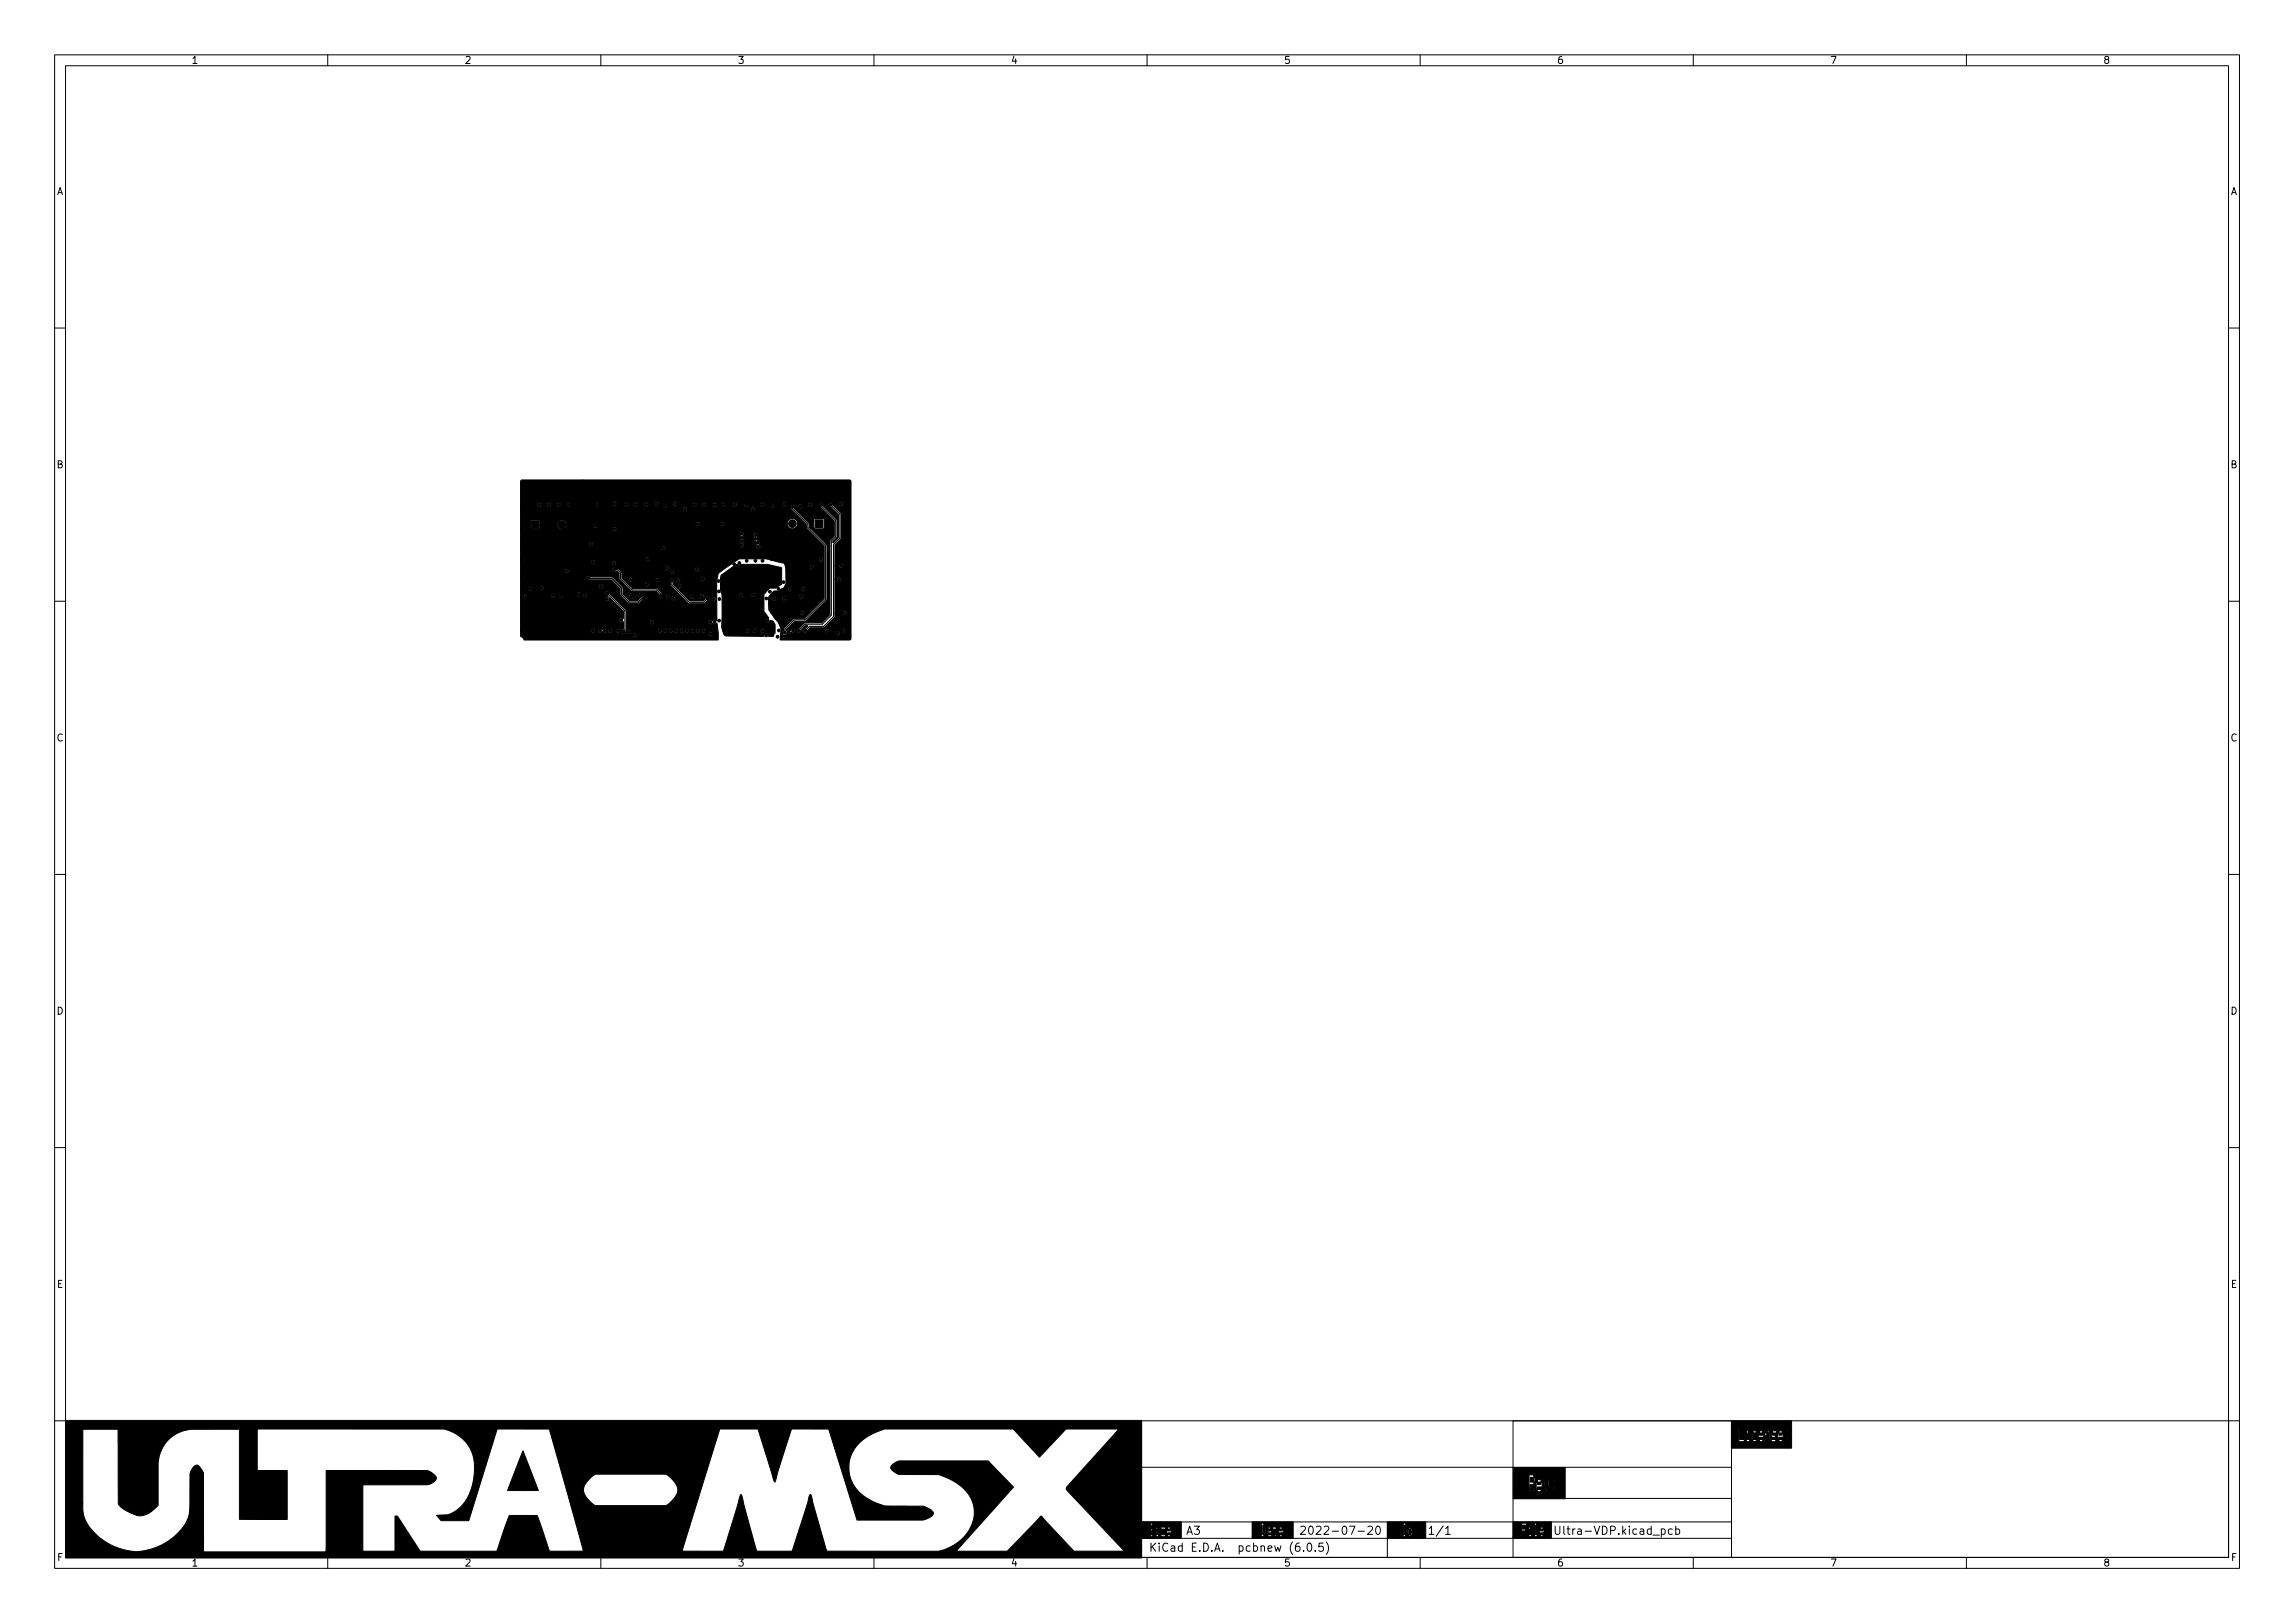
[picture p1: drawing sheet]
<svg xmlns="http://www.w3.org/2000/svg" width="420mm" height="297mm" viewBox="0 0 420 297" stroke-linecap="round" stroke-linejoin="round" font-family="sans-serif">
<defs><g id="words">
<g font-size="2.1">
<text x="232.2" y="280.9">2022-07-20</text>
<text x="261.3" y="280.9">1/1</text>
<text x="284.3" y="280.9">Ultra-VDP.kicad_pcb</text>
<text x="210.3" y="284">KiCad E.D.A. pcbnew (6.0.5)</text>
</g>
<g font-size="1.8">
<text x="35" y="11.7">1</text>
<text x="85" y="11.7">2</text>
<text x="135" y="11.7">3</text>
<text x="185" y="11.7">4</text>
<text x="235" y="11.7">5</text>
<text x="285" y="11.7">6</text>
<text x="335" y="11.7">7</text>
<text x="385" y="11.7">8</text>
<text x="10.3" y="35.7">A</text>
<text x="408.3" y="35.7">A</text>
<text x="10.3" y="85.7">B</text>
<text x="408.3" y="85.7">B</text>
<text x="10.3" y="135.7">C</text>
<text x="408.3" y="135.7">C</text>
<text x="10.3" y="185.7">D</text>
<text x="408.3" y="185.7">D</text>
<text x="10.4" y="235.7">E</text>
<text x="408.4" y="235.7">E</text>
<text x="10.4" y="285.7">F</text>
<text x="35" y="286.7">1</text>
<text x="85" y="286.7">2</text>
<text x="135" y="286.7">3</text>
<text x="185" y="286.7">4</text>
<text x="235" y="286.7">5</text>
<text x="285" y="286.7">6</text>
<text x="335" y="286.7">7</text>
<text x="385" y="286.7">8</text>
<text x="408.4" y="285.7">F</text>
</g>
</g></defs>
<g fill="none" stroke="#000" stroke-width=".18">
<path d="M10 10h400v277h-400zM12 12h396v273h-396zM60 10v2M110 10v2M160 10v2M210 10v2M260 10v2M310 10v2M360 10v2M10 60h2M408 60h2M10 110h2"/>
<path d="M408 110h2M10 160h2M408 160h2M10 210h2M408 210h2M10 260h2M209 260h108v25h-108zM209 278.5h108M209 268.5h108M218.6 279.3h1l-.5 .6 .4 .1v.7l-.2 .1h-.4l-.3-.1M229.3 278.5v3M245.9 279.4l.2-.1a.8 .8 0 0 1 .5 .8 .8 .8 0 0 1-.5 .7 1 1 0 0 1-.2-1.4z"/>
<path d="M247.1 279.3h1l-.7 1.5M250.4 279.5l.6-.2 .2 .2 .1 .2-1 1.1h1M252.1 279.4l.1-.1a.8 .8 0 0 1 .5 .8 .8 .8 0 0 1-.5 .7 1 1 0 0 1-.1-1.4zM254 278.5v6.5M264.7 279.7l.4-.4v1.5M277 260h131v25h-131zM277 274.2h40M304.1 279.9l.5-.1 .3 .3v.4l-.2 .2h-.6M306.1 279.9l-.4-.1-.3 .3v.4l.2 .2h.5M306.8 279.9l.4-.1 .3 .3v.4l-.1 .2h-.6M306.8 279.3v1.5M408 260h2"/>
<path d="M60 285v2M110 285v2M160 285v2M209 281.5h108M210 285v2M217.3 280.8l.5-1.5 .5 1.5M217.4 280.4h.7M238.6 283.8v.1M239.5 282.5l.1-.1a.8 .8 0 0 1 .6 .8 .8 .8 0 0 1-.6 .7 1 1 0 0 1-.1-1.4zM240.8 283.8v.1M242.2 282.4h-.7l-.1 .7 .2-.1 .5 .1 .2 .2-.1 .5-.2 .1-.6-.1M242.8 282.2a1.72 1.72 0 0 1 0 2.3"/>
<path d="M243.9 280.2h1.2M248.6 280.2h1.2M260 285v2M264.7 280.8h.8M310 285v2M360 285v2"/>
</g>
<g fill="#000" stroke="#000" stroke-width=".18">
<path d="M97.3 95.3h1.4v1.4h-1.4zM149.2 95.1h1.4v1.4h-1.4zM95.4 87.9h60.3l.1 .3v28.7l-.3 .2h-12.6v-.7h.3v.2a.41 .41 0 0 0 .5 .2 .41 .41 0 0 0 .3-.5l-.1-.2 .2-.2 .4 .1 .4-.3 .4 .1 .3-.4h.2v.2a.41 .41 0 0 0 .5 .2 .41 .41 0 0 0 .3-.4l.9-.9h.4l-.4 .5h-.2a.41 .41 0 0 0-.2 .7 .41 .41 0 0 0 .7-.1l3.2-.1 .3 .4 1.7-.1v.2a.41 .41 0 0 0 .7 .1 .41 .41 0 0 0-.3-.7l-.2 .1-.2 .3h-1.3l.1-.4h2.2v.1a.41 .41 0 0 0 .7 .1 .41 .41 0 0 0-.3-.6l-.2 .1-.2 .3-2.3-.1a.4 .4 0 0 0-.4-.2 .4 .4 0 0 0-.3 .4h-3.2l.5-.6h2.6l1.9-1.9 .1-.8h1.3a.41 .41 0 0 0 .6 .4 .41 .41 0 0 0 .1-.7 .41 .41 0 0 0-.6 .2l-.1 .1h-1.3v-6.2h.3v.2a.41 .41 0 0 0 .7 .1 .41 .41 0 0 0-.3-.7l-.2 .1-.2 .3h-.3v-2.5h.7v.2a.41 .41 0 0 0 .7 .1 .41 .41 0 0 0-.2-.7 .41 .41 0 0 0-.5 .4h-.7v-3.7l1.1-1.3 .1-4.4-1.7-1.9h1.1v.2a.41 .41 0 0 0 .5 .2 .41 .41 0 0 0 .3-.5 .41 .41 0 0 0-.4-.3 .41 .41 0 0 0-.4 .3v.1l-1.1-.1a.41 .41 0 0 0-.5-.2 .41 .41 0 0 0-.3 .4l.2 .4 .3 .1 1.4 1.5v4l-1 1v-.2l.8-.9-.1-3.1-2.4-2.5a.51 .51 0 0 0-.3-.7h-.2a.5 .5 0 0 0-.1 .9l2.5 2.6v2.7l-.8 .9v13.4l-1.5 1.6h-3.1l-1 1-.3 .1-.2 .3h-.2v-.2a.41 .41 0 0 0-.4-.2 .41 .41 0 0 0-.4 .3l-.1 .1a.52 .52 0 0 0-.7 0v-.2l1.5-1.5 2-.1 3.9-4v-9.9l-3.1-3.1h.7l.2 .2h1.5l.2-.2v-1.6l-.2-.1h-1.5l-.2 .2v1.5h-.7l-.2-.8-2.7-2.8 .1-.4h.6v.2a.41 .41 0 0 0 .5 .2 .41 .41 0 0 0 .3-.5l-.1-.2h1.1v.2a.41 .41 0 0 0 .7 .1 .41 .41 0 0 0-.3-.7l-.2 .1-.2 .3-1.4-.1-.2 .1-.2 .3-.6-.1a.41 .41 0 0 0-.4-.2 .41 .41 0 0 0-.4 .3l.2 .7 2.7 2.7 .1 .7 3.2 3.2v9.6l-3.6 3.7-2.1 .1-1.7 1.7-.2 .7 .1 .4-.2 .3h-.3l.1-1-.1-.7-.4-.9-1.4-1.6h5.3a.41 .41 0 0 0 .6 .4 .41 .41 0 0 0 .1-.7 .41 .41 0 0 0-.7 .2v.1h-5.3l-.4-.6v-2h.6a.41 .41 0 0 0 .5 .4 .41 .41 0 0 0 .4-.5h.9l.2 .4h.3a.41 .41 0 0 0 .3-.2 .41 .41 0 0 0-.1-.5h2.4v.2a.41 .41 0 0 0 .5 .2 .41 .41 0 0 0 .3-.4v-.1a.41 .41 0 0 0-.4-.3 .41 .41 0 0 0-.4 .3v.1h-2.4l-.3-.1-.2 .1-.2 .3h-.9l-.1-.1a.41 .41 0 0 0-.4-.2 .41 .41 0 0 0-.3 .3l-.1 .1h-.6v-.4l.9-1 1-.1 .5-.3h1.1a.41 .41 0 0 0 .5 .4 .41 .41 0 0 0 .4-.4h1.5a.41 .41 0 0 0 .6 .4 .41 .41 0 0 0 .1-.7 .41 .41 0 0 0-.7 .2l-1.5 .1-.1-.2a.41 .41 0 0 0-.4-.2 .41 .41 0 0 0-.3 .3l-.1 .1h-1.1l.4-.2 .4-.8v-3h4.3v.2a.41 .41 0 0 0 .7 .1 .41 .41 0 0 0-.2-.7 .41 .41 0 0 0-.5 .4h-4.3l-.3-.7-2.6-.7h8.9v.2a.41 .41 0 0 0 .7 .1 .41 .41 0 0 0-.1-.6 .41 .41 0 0 0-.6 .3h-8.9l-1.4-.2-4.3 .1-.8 .5-.3 .1-.2 .3-2.5 1.7-.4 1.4 .1 3.2-.2-.1a.41 .41 0 0 0-.4-.2 .41 .41 0 0 0-.3 .4v.2a.46 .46 0 0 0 .5 .2 .46 .46 0 0 0 .4-.3v3.8l-.1 .1a.44 .44 0 0 0-.7 0 .44 .44 0 0 0-.7 .1v.3a.5 .5 0 0 0 .8 .1l.3 .1 .5-.1 .2 1.8-.1 1.2h-35.4l-.3-.4-.4-.2v-.3h20.5v.2a.41 .41 0 0 0 .6 .2 .41 .41 0 0 0 .2-.5l13-.1 .1 .2a.41 .41 0 0 0 .6 .1 .41 .41 0 0 0-.1-.7l-.4 .1-.2 .3h-13.1a.41 .41 0 0 0-.7 .1v.1h-20.5v-.8h12.9v.2a.41 .41 0 0 0 .5 .2 .41 .41 0 0 0 .3-.4h.4l.1 .2a.46 .46 0 0 0 .8 0 .41 .41 0 0 0 .5 .2 .41 .41 0 0 0 .3-.4h.2v.2a.41 .41 0 0 0 .5 .2 .41 .41 0 0 0 .3-.4h.7v.2a.41 .41 0 0 0 .6 .2 .41 .41 0 0 0 .2-.5 .41 .41 0 0 0-.4-.3 .41 .41 0 0 0-.4 .3v.1h-.7v-.1a.41 .41 0 0 0-.4-.3 .41 .41 0 0 0-.4 .3v.1h-.2v-.1a.42 .42 0 0 0-.4-.3 .42 .42 0 0 0-.4 .3l-.1-.1a.41 .41 0 0 0-.4-.2 .41 .41 0 0 0-.3 .3l-.1 .1h-.4v-.1a.41 .41 0 0 0-.4-.3 .41 .41 0 0 0-.4 .3v.1h-12.9v-6.2h.5l.2 .4h.2h14.5v.2a.41 .41 0 0 0 .5 .2 .41 .41 0 0 0 .3-.5l.1-.1 2.5 2.5v1.3l-.5-.1a.41 .41 0 0 0-.2 .5 .41 .41 0 0 0 .5 .3l.2-.1v1.3l-.1 .2a.41 .41 0 0 0-.2 .5 .41 .41 0 0 0 .4 .3l.2-.1 .2-.3h.2v.1a.41 .41 0 0 0 .6 .2 .41 .41 0 0 0 .1-.6h4.9v.2a.41 .41 0 0 0 .5 .2 .41 .41 0 0 0 .3-.4h.2v.2a.41 .41 0 0 0 .5 .2 .41 .41 0 0 0 .3-.4h.2v.2a.41 .41 0 0 0 .5 .2 .41 .41 0 0 0 .3-.4h.2v.2a.41 .41 0 0 0 .5 .2 .41 .41 0 0 0 .3-.4h.2v.2a.41 .41 0 0 0 .5 .2 .41 .41 0 0 0 .3-.4h.2v.2a.41 .41 0 0 0 .5 .2 .41 .41 0 0 0 .3-.4h.2v.2a.41 .41 0 0 0 .5 .2 .41 .41 0 0 0 .3-.4h.2v.2a.41 .41 0 0 0 .5 .2 .41 .41 0 0 0 .3-.4h.2v.2a.41 .41 0 0 0 .6 .2 .41 .41 0 0 0 .2-.5 .41 .41 0 0 0-.4-.3 .41 .41 0 0 0-.4 .3v.1h-.2v-.1a.41 .41 0 0 0-.4-.3 .41 .41 0 0 0-.4 .3v.1h-.2v-.1a.41 .41 0 0 0-.4-.3 .41 .41 0 0 0-.4 .3v.1h-.2v-.1a.41 .41 0 0 0-.4-.3 .41 .41 0 0 0-.4 .3v.1h-.2v-.1a.41 .41 0 0 0-.4-.3 .41 .41 0 0 0-.4 .3v.1h-.2v-.1a.41 .41 0 0 0-.4-.3 .41 .41 0 0 0-.4 .3v.1h-.2v-.1a.41 .41 0 0 0-.4-.3 .41 .41 0 0 0-.4 .3v.1h-.2v-.1a.41 .41 0 0 0-.4-.3 .41 .41 0 0 0-.4 .3v.1h-.2v-.1a.41 .41 0 0 0-.4-.3 .41 .41 0 0 0-.4 .3v.1h-4.9a.41 .41 0 0 0-.7 .2v.1h-.2v-.2l.1-1.6h4.3v.1a.41 .41 0 0 0 .7 .1 .41 .41 0 0 0-.3-.6l-.2 .1-.2 .3h-4.3l-.1-2.2-3-3-.2-.4-.4-.1a.4 .4 0 0 0-.2 .5 .4 .4 0 0 0 .4 .3l.2 .2-.5 .1-.2 .3h-14.4l.3-.2v-.4h4.2l.1 .2a.4 .4 0 0 0 .4 .2 .4 .4 0 0 0 .3-.2l.6-.1v.2a.41 .41 0 0 0 .7 .1 .41 .41 0 0 0-.2-.7h2.9l.3 .4 .5-.1h.2l.1 .1a.41 .41 0 0 0 .7 .1 .41 .41 0 0 0-.3-.6l-.3 .1-.2 .3h-.2v-.4a.41 .41 0 0 0-.4-.3 .41 .41 0 0 0-.3 .3l-.1 .1h-3l-.2 .1-.2 .3h-.6v-.2a.41 .41 0 0 0-.4-.3 .41 .41 0 0 0-.3 .3l-.1 .1h-4.2a.4 .4 0 0 0-.5-.2 .4 .4 0 0 0-.3 .4h-.5v-1.5h1.4v.2a.41 .41 0 0 0 .5 .2 .41 .41 0 0 0 .3-.5h1.3v.2a.41 .41 0 0 0 .6 .2 .41 .41 0 0 0 .1-.7h10.1l.1 .2a.41 .41 0 0 0 .7 .1 .41 .41 0 0 0-.2-.7 .41 .41 0 0 0-.6 .4h-10.1l-.3-.1-.2 .1-.2 .3h-1.3v-.1a.41 .41 0 0 0-.4-.2 .41 .41 0 0 0-.4 .3v.1h-1.4v-1.9h12l.2 .4h.2l.3-.1h3.9l1.6 1.6 .1 1.3 1.4 1.4 1.9 .1 .6-.6h.2a.41 .41 0 0 0 .6-.3 .41 .41 0 0 0-.5-.5l-.5 .2-.6 .6h-1.4l-.6-.6h.9v.2a.41 .41 0 0 0 .7 .1 .41 .41 0 0 0-.3-.7l-.2 .1-.2 .3h-.9l-.6-.7h.7l.1 .2a.41 .41 0 0 0 .3 .2 .41 .41 0 0 0 .4-.2h.8l.1 .2a.41 .41 0 0 0 .7 .1 .41 .41 0 0 0-.2-.7 .41 .41 0 0 0-.6 .4h-.8v-.4a.41 .41 0 0 0-.4-.2 .41 .41 0 0 0-.3 .3l-.1 .1h-.7l-.1-1.1-1.9-1.9h-4.1l-.3-.2-.2 .1-.2 .3h-12v-1.4h8.1a.41 .41 0 0 0 .5 .4 .41 .41 0 0 0 .3-.6h7.8v.2a.53 .53 0 0 0 .9 .1l.4 .5 .1 1 2.3 2.2h4.4l.5 .5-.1 .5a.4 .4 0 0 0 .4 .2 .4 .4 0 0 0 .4-.2h.5l.3 .4 .7-.1 .2 .4h.3a.41 .41 0 0 0 .4-.4 .41 .41 0 0 0-.5-.4 .41 .41 0 0 0-.4 .4h-.3a.41 .41 0 0 0-.1-.7l-.4 .1-.2 .3h-.5l-.2-.7-.8-.8h-4.4l-.8-.7h2.9a.41 .41 0 0 0 .6 .4 .41 .41 0 0 0 .1-.7 .41 .41 0 0 0-.7 .2v.1h-2.9l-.8-.9h.7v.2a.41 .41 0 0 0 .4 .2 .41 .41 0 0 0 .4-.3h4.1l.1 .1a.4 .4 0 0 0 .4 .3 .4 .4 0 0 0 .4-.4h1.8l.2 1 3.3 3.3h2.7l.9-.6a.41 .41 0 0 0 .3-.4 .41 .41 0 0 0-.5-.4 .41 .41 0 0 0-.4 .4l-.4 .5h-2.4l-.8-.8h.7l.1 .1a.41 .41 0 0 0 .4 .3 .41 .41 0 0 0 .4-.4l1-.1v.2a.41 .41 0 0 0 .7 .1 .41 .41 0 0 0-.3-.7l-.2 .1-.2 .3-1.1-.1a.41 .41 0 0 0-.4-.2 .41 .41 0 0 0-.3 .3l-.1 .1h-.7l-1.9-2h.4v.2a.41 .41 0 0 0 .7 .1 .41 .41 0 0 0-.3-.7l-.2 .1-.2 .3h-.4l-.3-.3v-.3l.1-.4h.3v.1a.41 .41 0 0 0 .6 .2 .41 .41 0 0 0 .1-.6h3.8l.1 .2a.41 .41 0 0 0 .4 .2 .41 .41 0 0 0 .4-.4l-.1-.2a.41 .41 0 0 0-.4-.2 .41 .41 0 0 0-.3 .3l-.1 .1h-3.8l-.3-.1-.2 .1-.2 .3-.3-.1a.41 .41 0 0 0-.4-.3 .41 .41 0 0 0-.4 .3v.1h-1.8l-.1-.2a.41 .41 0 0 0-.4-.2 .41 .41 0 0 0-.3 .3l-.1 .1h-4.1v-.2a.41 .41 0 0 0-.4-.3 .41 .41 0 0 0-.4 .3v.1h-.7l-.4-.3-.1-1.2h8.8a.41 .41 0 0 0 .4 .4 .41 .41 0 0 0 .4-.3 .41 .41 0 0 0-.3-.5h4.1v.2a.41 .41 0 0 0 .7 .1 .41 .41 0 0 0-.2-.7l-.3 .1-.2 .3h-4.2l-.3 .2-.1 .2h-8.8l-.7-.6-.4-.1h9v.2a.41 .41 0 0 0 .5 .2 .41 .41 0 0 0 .3-.4v-.1a.41 .41 0 0 0-.4-.3 .41 .41 0 0 0-.4 .3v.1h-9l-.3-.1-.3 .2-.1 .2h-7.9a.41 .41 0 0 0-.7 .1v.1h-8.1v-1.5h12.9a.41 .41 0 0 0 .3 .4 .41 .41 0 0 0 .5-.2h3a.41 .41 0 0 0 .6 .4 .41 .41 0 0 0 .1-.7 .41 .41 0 0 0-.7 .2l-3 .1a.41 .41 0 0 0-.3-.6 .41 .41 0 0 0-.5 .4h-12.9v-.6h22.8v.2a.41 .41 0 0 0 .7 .1 .41 .41 0 0 0-.1-.6 .41 .41 0 0 0-.6 .3h-22.8v-2h25.8a.41 .41 0 0 0 .6 .4 .41 .41 0 0 0 .1-.7 .41 .41 0 0 0-.7 .2v.1h-25.8v-.7h12.5v.2a.41 .41 0 0 0 .4 .2 .41 .41 0 0 0 .4-.3h26.8v.2a.41 .41 0 0 0 .6 .2 .41 .41 0 0 0 .2-.5l-.1-.2 .2-.3-.1-.5h1.7l.1 .3 .3 .2v.4l.2 .2-.1 .5a.41 .41 0 0 0 .5 .2 .41 .41 0 0 0 .3-.4l-.2-.3a.46 .46 0 0 0 .1-.5 .46 .46 0 0 0-.4-.3v-.4l-.1-.2a.44 .44 0 0 0 0-.7 .44 .44 0 0 0-.7 .1 .44 .44 0 0 0 .1 .6l-.1 .3h-1.7v-.3a.4 .4 0 0 1 0-.6 .44 .44 0 0 0-.7-.3 .44 .44 0 0 0 .1 .7l-.2 .3 .2 .4v.6l-.2 .3h-26.8a.41 .41 0 0 0-.4-.5 .41 .41 0 0 0-.4 .4h-12.5v-2.8l3.4 .1 .1-.1v-.8h3.2a.86 .86 0 0 0 1.1 .8h9l.2 .4h.2a.41 .41 0 0 0 .4-.4 .41 .41 0 0 0-.4-.4 .41 .41 0 0 0-.4 .4h-9l.4-.3 .2-.3h4.9a.41 .41 0 0 0 .6 .4 .41 .41 0 0 0 .1-.7h18l.1 .2a.41 .41 0 0 0 .4 .2 .41 .41 0 0 0 .4-.4h3.7v.2a.41 .41 0 0 0 .5 .2 .41 .41 0 0 0 .3-.4v-.1h11.4v.2a.96 .96 0 0 0 1.3 .7 .96 .96 0 0 0 .5-1.3 .96 .96 0 0 0-1.4-.4l-.3 .5-.1 .3h-11.4l-.4-.3-.2 .1-.2 .3h-3.7l-.1-.1a.41 .41 0 0 0-.4-.3 .41 .41 0 0 0-.3 .3l-.1 .1h-18l-.3-.1-.3 .2-.1 .2h-4.9a.86 .86 0 0 0-.8-1 .86 .86 0 0 0-.9 .8h-3.2l-.1-.8h-1.5l-.1 .1v1.5h-1.8v-3.6h29.7a.41 .41 0 0 0 .4 .4 .41 .41 0 0 0 .4-.4h11.6a.41 .41 0 0 0 .6 .4 .41 .41 0 0 0 .1-.7 .41 .41 0 0 0-.6 .2l-11.7 .1v-.1a.41 .41 0 0 0-.4-.3 .41 .41 0 0 0-.4 .3v.1h-29.7v-.9h3v.2a.41 .41 0 0 0 .5 .2 .41 .41 0 0 0 .3-.4h1v.2a.41 .41 0 0 0 .5 .2 .41 .41 0 0 0 .3-.4h1v.2a.41 .41 0 0 0 .5 .2 .41 .41 0 0 0 .3-.4h1v.2a.41 .41 0 0 0 .5 .2 .41 .41 0 0 0 .3-.4h4.5v.2a.41 .41 0 0 0 .5 .2 .41 .41 0 0 0 .3-.4v-.1h2.3v.2a.4 .4 0 0 0 .4 .2 .4 .4 0 0 0 .4-.3h1.4l.1 .2a.41 .41 0 0 0 .4 .2 .41 .41 0 0 0 .4-.4h.7v.2a.41 .41 0 0 0 .5 .2 .41 .41 0 0 0 .3-.4h1.2v.2a.41 .41 0 0 0 .5 .2 .41 .41 0 0 0 .3-.5h1.1l.3 .4 1.3-.1v.2a.41 .41 0 0 0 .5 .2 .41 .41 0 0 0 .3-.5l-.1-.2h1.1v.2a.41 .41 0 0 0 .4 .2 .41 .41 0 0 0 .4-.3h2.8v.2a.41 .41 0 0 0 .5 .2 .41 .41 0 0 0 .3-.4h.9v.2a.4 .4 0 0 0 .4 .2 .4 .4 0 0 0 .4-.3h1.1v.2a.41 .41 0 0 0 .5 .2 .41 .41 0 0 0 .3-.5h.9v.2a.41 .41 0 0 0 .5 .2 .41 .41 0 0 0 .3-.4h1.2l.3 .4h1.7v.2a.41 .41 0 0 0 .7 .1 .41 .41 0 0 0-.2-.7h2.6l.1 .2a.4 .4 0 0 0 .3 .2 .4 .4 0 0 0 .4-.2h1v.2a.41 .41 0 0 0 .6 .2 .41 .41 0 0 0 .1-.7h1.5v.2a.41 .41 0 0 0 .5 .2 .41 .41 0 0 0 .3-.5 .41 .41 0 0 0-.4-.3 .41 .41 0 0 0-.4 .3v.1l-1.9-.1-.3 .4h-1v-.4a.41 .41 0 0 0-.5-.2 .41 .41 0 0 0-.3 .4h-2.7l-.3 .2-.1 .2h-1.4a.41 .41 0 0 0 .1-.7 .41 .41 0 0 0-.7 .3h-1.2v-.1a.41 .41 0 0 0-.4-.3 .41 .41 0 0 0-.4 .3v.1l-.9-.1a.4 .4 0 0 0-.5-.2 .4 .4 0 0 0-.3 .4h-1.1v-.3a.41 .41 0 0 0-.5-.2 .41 .41 0 0 0-.3 .4h-.9v-.2a.41 .41 0 0 0-.5-.2 .41 .41 0 0 0-.3 .4h-2.8v-.3a.41 .41 0 0 0-.5-.2 .41 .41 0 0 0-.3 .4l-1.4-.1-.2 .1-.2 .3h-.9a.41 .41 0 0 0-.2-.7l-.3 .1-.2 .3h-1.1a.41 .41 0 0 0-.4-.3 .41 .41 0 0 0-.4 .3v.1h-1.2v-.2a.41 .41 0 0 0-.5-.2 .41 .41 0 0 0-.3 .4h-.7l-.1-.2a.41 .41 0 0 0-.5-.2 .41 .41 0 0 0-.3 .4h-1.4v-.3a.41 .41 0 0 0-.5-.2 .41 .41 0 0 0-.3 .4h-2.3a.41 .41 0 0 0-.4-.3 .41 .41 0 0 0-.4 .3v.1h-4.5v-.1a.41 .41 0 0 0-.4-.3 .41 .41 0 0 0-.4 .3v.1h-1v-.1a.41 .41 0 0 0-.4-.3 .41 .41 0 0 0-.4 .3v.1h-1v-.1a.41 .41 0 0 0-.4-.3 .41 .41 0 0 0-.4 .3v.1h-1v-.1a.41 .41 0 0 0-.4-.3 .41 .41 0 0 0-.4 .3v.1h-3v-4.1zM132 105.3l2.3-1.6 .3-.1a.46 .46 0 0 1 .7-.2l.4-.1h4.7l2.7 .6v3l-1.1 .7h-1.1l-1 1.2v3.1l.8 1.2a.47 .47 0 0 0-.5 .3 .47 .47 0 0 0 .2 .6l.4-.1 .2-.3h.4l.5 .8v1.4l-.3 .3v.3l-.8 .1a.46 .46 0 0 0-.3-.6 .46 .46 0 0 0-.6 .3l-.1 .3-6.8-.1-.4-.2-.3-.8h4.1l.1 .2a.41 .41 0 0 0 .4 .2 .41 .41 0 0 0 .4-.4h.4v.2a.41 .41 0 0 0 .4 .2 .41 .41 0 0 0 .4-.3h.6l.1 .1a.41 .41 0 0 0 .6 .2 .41 .41 0 0 0-.1-.7 .41 .41 0 0 0-.6 .4l-.6-.1a.41 .41 0 0 0-.4-.4 .41 .41 0 0 0-.4 .4h-.4l-.1-.1a.41 .41 0 0 0-.4-.3 .41 .41 0 0 0-.4 .4h-4.1l-.2-.6 .1-5.9h3.1v.2a.41 .41 0 0 0 .5 .2 .41 .41 0 0 0 .3-.5h1.4v.2a.41 .41 0 0 0 .7 .1 .41 .41 0 0 0-.1-.6 .41 .41 0 0 0-.6 .3h-1.4l-.4-.3-.2 .1-.2 .3h-3.1l-.3-1zM95.7 265.5l2.9 7.3h-5.7zM231.2 279.1h.2v.4h.2v1h-.2v.4h-.2zM280.1 270.4h.7v.8h-.7zM281.5 271.2h.6v.5h-.6zM277 268.6h9.5v5.7h-9.5v-1.3h6.2v-.4h1.4v-.5h-.3v.5h-.9v-.5h.3v-.9h.9v-.4h-.3v.4h-.6v-.4h-.3v1.3h-.2v.5h-.2v.4h-.9v-.4h.9v-.5h-.2v.5h-1.3v.4h-.5v-.4h.5v-.5h1.3v-1.3h-.2v1.3h-.3v-.9h-.2v-.4h-.6v.4h-.3v1.4h-.4v.4h-.7v-.4h.7v-.5h-.2v.5h-.5v-.9h.3v.4h.2v-.4h.2v-.5h.2v-.8h-.2v-.5h-.9v3.1h-2.9zM322.1 262.3h.6v.4h-.6zM325.7 262.3h.6v.4h-.6zM317 260h11v5h-11v-1.1h9.3v-.4h1v-.5h-.2v.5h-1.4v.4h-.6v-.4h.6v-.5h.8v-.7h.8v-.4h-.2v.4h-.8v-.4h-.6v.4h-.2v1.2h-.2v-.5h-.2v.5h-.8v.4h-.2v-.9h1v-.3h-.6v-.4h.8v-.4h-.8v.4h-.2v.7h-.2v-.7h-.2v1.6h-.6v-1.2h.2v-.4h.4v-.4h-.4v.4h-.2v-.4h-.2v2h-.4v-.4h-.6v.4h-.6v-.4h.6v-.5h.8v-.7h-.2v-.4h-.6v.4h-.2v1.2h-.2v-.5h-.2v.5h-.6v.4h-.6v-.4h.6v-.8h.8v-.4h-.2v.4h-.6v-.4h.6v-.4h-.6v.4h-.2v1.2h-.6v-1.6h-.4v.4h.2v1.2h-.2v.4h-.4v-.4h-.8v-2h1.6v-.4h-.2v.4h-1.4v-.4h-.2v2.8h-1.3z"/>
<path d="M12 260h197v25.1h-197v-10h3.2v1.3a5.5 5.5 0 0 0 1.2 3.2 11.6 11.6 0 0 0 8.3 4.4l.7-.1a10.9 10.9 0 0 0 9.1-6.2l.2-1.6 .1-4.3a4.9 4.9 0 0 1 .2-2.7 1.16 1.16 0 0 1 1.2-.9l.5 .5 .6 .9v14.4h22.3l.1-14.9h17a3 3 0 0 1 2.9 .9 .72 .72 0 0 1 .3 .7 .72 .72 0 0 1-.6 .6l-1 .4-11.9 .1v12.1h5.9v-6.4h.5l4.1 6.4h14.1l2.2-6.5h1.1h4.1l2.2 6.5h31.8l3-10 .3-.4 2.8 10.4h6.5l3.2-10.1 .2-.3 .2 .5 2.6 9.6a.27 .27 0 0 0 .1 .3 .27 .27 0 0 0 .4 0h19.9a8.1 8.1 0 0 0 6.8-6.8 7 7 0 0 0-4.6-6.4l-2-.8h-7.2l-.7-.4a1.12 1.12 0 0 1-.8-1.1l.6-.6 .9-.4h16.3l4.6 4.8-10.5 11.7h9.4l5.8-6.1a.38 .38 0 0 1 .5-.3 .38 .38 0 0 1 .3 .4l5.6 6h9.2l-10.2-10.9a.74 .74 0 0 1-.4-.7 .74 .74 0 0 1 .5-.6l8.9-9.9v-.3h-9.4l-4.9 5.2-4.8-5.2h-23.5l-.3 .1a8.9 8.9 0 0 0-6 5.1 6.5 6.5 0 0 0 3.7 7.9l1.7 .7a6.2 6.2 0 0 0 3.1 .3l4.8 .1 1.3 .6a.7 .7 0 0 1 .6 .6 .7 .7 0 0 1-.5 .7l-1.5 .6h-12l-5.2-16.7h-6.8l-3.1 9.7-3-9.7h-7l-6.9 22.4h-18.1l-3.1-11.3h3.1a4.1 4.1 0 0 0 2 2.9l.2 .1h12.9a4.8 4.8 0 0 0 2.2-2.8 4.2 4.2 0 0 0-2-2.9l-.2-.1-13 .1a4.7 4.7 0 0 0-2.1 2.7h-3.1l-3.1-11.1h-9.6l-5.2 16.8h-5.1l-.8-1h.9a3.5 3.5 0 0 0 2.6-.7 9.2 9.2 0 0 0 3.5-7.5 7 7 0 0 0-5.5-7.6h-34.3v7.6h5.5v9h-8.8v-16.5h-9.2a6.6 6.6 0 0 0-5.6 6.1v7.8l-.4 .4a3.7 3.7 0 0 1-5.3 .7l-1-.6-.6-.8-.1-13.6h-6.4v13.5h-3.2zM213.7 279.8h.6v.4h-.6zM208.8 278.5h7.5v3h-7.5v-.3h5.5v-.3h.8v-.4h-.1v.4h-1.3v.3h-.3v-.3h.3v-.4h.7v-.7h.7v-.3h-.1v.3h-.7v-.3h-.6v.3h-.1v1.1h-.8v-.4h.2v-.3h-.2v.3h-.1l-.2 .7h-.4v-.3h-.1v-1.1h1v.4h.2l.2-.7h-.9v.3h-.5v-.3h-.4v.3h.2v1.1h-.2v.3h-.5v-.3h.2v-.7h-.2v.7h-.5v.3h-1.8v-.3h1.8v-.4h-.2v.4h-1.6v-.7h2.3v-.4h-.5v.4h-1.8v-.4h1.8v-.3h.7v-.4h.7v-.3h-.2v.3h-.7v.4h-.5v-.4h.5v-.3h-.5v.3h-.2v.7h-1.6zM229.3 278.5h7.5v3h-7.5v-.3h2.1v-.3h.7v.3h2.6v-.3h.9v-.4h-.1v.4h-1.3v.3h-.5v-.3h.5v-.4h.7v-.7h.7v-.3h-.1v.3h-.8v-.3h-.5v.3h-.2v1.1h-.1v-.4h-.2v.4h-.4v.3h-.5v-1.4h.3v1.1h.2v-1.1h.4v-.3h-.4v-.7h-.2v.7h-.1v.3h-.4v.4h-.5v.3h-.2v.4h-.3v-.4h.2v-.7h.8v-.3h-.5v.3h-.3l-.2-.7h-.2v-.3h-.5v.3h.2v1.8h-.2v.3h-1.6zM257.9 279.8h.4v.4h.2l-.2 .7h-.4zM254 278.5h7v3h-7v-.3h3.4v-.3h.5v.3h.4v-.3h.2v.3h.1v-.3h.7v-.4h-.1v.4h-.6v-1.1h.7v-.3h-.1v.3h-.6v-1h-.1v1h-.2v-.3h-.4v.3h-.2v1.1h-.5v-1.8h.2v-.3h-.5v.3h.1v1.8h-.1v.3h-2.9zM282 279.8h.5v.4h-.5zM277 278.5h7v3h-7v-.3h5.5v-.3h.9v-.4h-.2v.4h-1.2v.3h-.5v-.3h.5v-.4h.7v-.7h.7v-.3h-.2v.3h-.7v-.3h-.5v.3h-.2v1.1h-.5v-2.1h-.4v.3h.2v1.8h-.2v.3h-.5v-.3h-.2v-1.4h-.3v.3h.1v1.1h-.1v.3h-1.1v-1h.5v-.4h-.5v-.7h1.4v-.3h-.2v.3h-.5v-.3h-.9v2.4h-1.6z"/>
<circle cx="96.1" cy="96" r=".25"/>
<circle cx="96.2" cy="92.6" r=".25"/>
<circle cx="97.6" cy="98.4" r=".25"/>
<circle cx="97.7" cy="88.7" r=".25"/>
<circle cx="98.7" cy="92.3" r=".25"/>
<circle cx="99.6" cy="92.1" r=".25"/>
<circle cx="99.7" cy="94.3" r=".25"/>
<circle cx="100.1" cy="96.5" r=".25"/>
<circle cx="100.5" cy="92.3" r=".25"/>
<circle cx="101.7" cy="98.1" r=".25"/>
<circle cx="102.3" cy="92.3" r=".25"/>
<circle cx="102.5" cy="94.6" r=".25"/>
<circle cx="102.8" cy="96" r=".7"/>
<circle cx="104.1" cy="92.3" r=".25"/>
<circle cx="104.4" cy="97.7" r=".25"/>
<circle cx="105.1" cy="92.2" r=".25"/>
<circle cx="106.7" cy="88.1" r=".25"/>
<circle cx="106.8" cy="92.1" r=".25"/>
<circle cx="107.3" cy="94" r=".25"/>
<circle cx="108.2" cy="99.6" r=".25"/>
<circle cx="109" cy="96.2" r=".25"/>
<circle cx="109.1" cy="97" r=".25"/>
<circle cx="109.4" cy="92.3" r=".25"/>
<circle cx="110" cy="94.7" r=".25"/>
<circle cx="110.5" cy="92.4" r=".25"/>
<circle cx="111.9" cy="93" r=".25"/>
<circle cx="112.5" cy="92.2" r=".25"/>
<circle cx="112.5" cy="96.8" r=".25"/>
<circle cx="114.7" cy="92.3" r=".25"/>
<circle cx="115.6" cy="99" r=".25"/>
<circle cx="115.8" cy="97.2" r=".25"/>
<circle cx="116.3" cy="92.3" r=".25"/>
<circle cx="118" cy="96.1" r=".25"/>
<circle cx="118.3" cy="92.3" r=".25"/>
<circle cx="119.2" cy="92.2" r=".25"/>
<circle cx="120" cy="95.8" r=".25"/>
<circle cx="120.2" cy="92.2" r=".25"/>
<circle cx="121.8" cy="92.5" r=".25"/>
<circle cx="122.7" cy="92.2" r=".25"/>
<circle cx="123.6" cy="92.2" r=".25"/>
<circle cx="124.5" cy="92.2" r=".25"/>
<circle cx="124.8" cy="96.4" r=".25"/>
<circle cx="125.4" cy="93.2" r=".25"/>
<circle cx="127.2" cy="92.3" r=".25"/>
<circle cx="127.8" cy="95.9" r=".25"/>
<circle cx="128.5" cy="97.3" r=".25"/>
<circle cx="128.9" cy="92.3" r=".25"/>
<circle cx="129.8" cy="92.2" r=".25"/>
<circle cx="130.8" cy="92.4" r=".25"/>
<circle cx="131.6" cy="95" r=".25"/>
<circle cx="132.3" cy="95.9" r=".25"/>
<circle cx="132.5" cy="92.3" r=".25"/>
<circle cx="133.4" cy="94" r=".25"/>
<circle cx="134.4" cy="96.6" r=".25"/>
<circle cx="134.5" cy="92.3" r=".25"/>
<circle cx="135.8" cy="97.7" r=".25"/>
<circle cx="135.8" cy="98.4" r=".25"/>
<circle cx="135.8" cy="99.7" r=".25"/>
<circle cx="135.9" cy="99.1" r=".25"/>
<circle cx="136.5" cy="92.7" r=".25"/>
<circle cx="137.9" cy="93.2" r=".25"/>
<circle cx="138.3" cy="98.6" r=".25"/>
<circle cx="138.3" cy="97.9" r=".25"/>
<circle cx="138.7" cy="99.3" r=".25"/>
<circle cx="139.6" cy="92.3" r=".25"/>
<circle cx="139.8" cy="96.9" r=".25"/>
<circle cx="141.3" cy="94.2" r=".25"/>
<circle cx="141.4" cy="92.5" r=".25"/>
<circle cx="142.3" cy="92.1" r=".25"/>
<circle cx="143.6" cy="92.2" r=".25"/>
<circle cx="144" cy="94" r=".25"/>
<circle cx="144.2" cy="97.7" r=".25"/>
<circle cx="145.1" cy="95.8" r=".7"/>
<circle cx="145.1" cy="92.7" r=".25"/>
<circle cx="145.9" cy="97" r=".25"/>
<circle cx="146.5" cy="92.6" r=".25"/>
<circle cx="147.7" cy="98.1" r=".25"/>
<circle cx="148.3" cy="92.3" r=".25"/>
<circle cx="148.7" cy="95.3" r=".25"/>
<circle cx="149.4" cy="92.1" r=".25"/>
<circle cx="150.4" cy="92.3" r=".25"/>
<circle cx="150.8" cy="98.5" r=".25"/>
<circle cx="152" cy="92.3" r=".25"/>
<circle cx="153" cy="92.1" r=".25"/>
<circle cx="153.9" cy="92.2" r=".25"/>
<circle cx="154.8" cy="98.3" r=".25"/>
<circle cx="154.9" cy="88.4" r=".25"/>
<circle cx="155.2" cy="92.4" r=".25"/>
<circle cx="95.9" cy="113.1" r=".25"/>
<circle cx="96" cy="116.3" r=".25"/>
<circle cx="96" cy="108.2" r=".25"/>
<circle cx="96.2" cy="109.2" r=".25"/>
<circle cx="96.8" cy="102.6" r=".25"/>
<circle cx="97.1" cy="107.7" r=".25"/>
<circle cx="97.4" cy="100.4" r=".25"/>
<circle cx="97.9" cy="112.3" r=".25"/>
<circle cx="98.6" cy="116.4" r=".25"/>
<circle cx="99.2" cy="107.6" r=".25"/>
<circle cx="100.2" cy="107.7" r=".25"/>
<circle cx="100.7" cy="101.2" r=".25"/>
<circle cx="101.2" cy="109" r=".25"/>
<circle cx="101.4" cy="103.9" r=".25"/>
<circle cx="102.6" cy="115.2" r=".25"/>
<circle cx="102.6" cy="109.1" r=".25"/>
<circle cx="102.9" cy="105.9" r=".25"/>
<circle cx="103.6" cy="115.2" r=".25"/>
<circle cx="103.8" cy="104.4" r=".25"/>
<circle cx="104.7" cy="107.5" r=".25"/>
<circle cx="106" cy="104.2" r=".25"/>
<circle cx="106" cy="108.7" r=".25"/>
<circle cx="106.7" cy="116.5" r=".25"/>
<circle cx="107" cy="109" r=".25"/>
<circle cx="107.7" cy="105.8" r=".25"/>
<circle cx="107.8" cy="101.4" r=".25"/>
<circle cx="107.9" cy="104.9" r=".25"/>
<circle cx="107.9" cy="107" r=".25"/>
<circle cx="108.6" cy="102.9" r=".25"/>
<circle cx="108.6" cy="115.4" r=".25"/>
<circle cx="109.9" cy="115.4" r=".25"/>
<circle cx="110" cy="107.3" r=".25"/>
<circle cx="110.7" cy="115.4" r=".25"/>
<circle cx="111.1" cy="109.6" r=".25"/>
<circle cx="111.2" cy="108.6" r=".25"/>
<circle cx="111.7" cy="103.9" r=".25"/>
<circle cx="111.7" cy="115.4" r=".25"/>
<circle cx="112.4" cy="104.2" r=".25"/>
<circle cx="112.4" cy="103.1" r=".25"/>
<circle cx="112.9" cy="107.7" r=".25"/>
<circle cx="113.2" cy="115.4" r=".25"/>
<circle cx="113.7" cy="113.5" r=".25"/>
<circle cx="114.2" cy="115.7" r=".25"/>
<circle cx="115.2" cy="115.7" r=".25"/>
<circle cx="115.2" cy="108.6" r=".25"/>
<circle cx="115.4" cy="106.1" r=".25"/>
<circle cx="116" cy="109.3" r=".25"/>
<circle cx="116.2" cy="116.2" r=".25"/>
<circle cx="116.8" cy="108.8" r=".25"/>
<circle cx="117.6" cy="115.5" r=".25"/>
<circle cx="117.8" cy="109.5" r=".25"/>
<circle cx="118.4" cy="107" r=".25"/>
<circle cx="118.5" cy="102.3" r=".25"/>
<circle cx="119.4" cy="113.9" r=".25"/>
<circle cx="120" cy="116.6" r=".25"/>
<circle cx="120.4" cy="106.2" r=".25"/>
<circle cx="120.8" cy="115.4" r=".25"/>
<circle cx="120.9" cy="109" r=".25"/>
<circle cx="121.3" cy="104.3" r=".25"/>
<circle cx="121.5" cy="100.3" r=".25"/>
<circle cx="121.8" cy="115.4" r=".25"/>
<circle cx="122.1" cy="103.9" r=".25"/>
<circle cx="122.2" cy="109.2" r=".25"/>
<circle cx="122.8" cy="115.4" r=".25"/>
<circle cx="123" cy="104.6" r=".25"/>
<circle cx="123" cy="106.2" r=".25"/>
<circle cx="123.2" cy="116.6" r=".25"/>
<circle cx="123.2" cy="109.5" r=".25"/>
<circle cx="123.3" cy="102.9" r=".25"/>
<circle cx="123.8" cy="115.4" r=".25"/>
<circle cx="124.1" cy="106.2" r=".25"/>
<circle cx="124.4" cy="107.2" r=".25"/>
<circle cx="124.8" cy="115.4" r=".25"/>
<circle cx="125" cy="100.2" r=".25"/>
<circle cx="125.5" cy="103" r=".25"/>
<circle cx="125.8" cy="115.4" r=".25"/>
<circle cx="126" cy="116.6" r=".25"/>
<circle cx="126.7" cy="109.2" r=".25"/>
<circle cx="126.8" cy="115.4" r=".25"/>
<circle cx="127.6" cy="104.2" r=".25"/>
<circle cx="127.8" cy="115.4" r=".25"/>
<circle cx="127.9" cy="101.7" r=".25"/>
<circle cx="128" cy="105.1" r=".25"/>
<circle cx="128.5" cy="109.1" r=".25"/>
<circle cx="128.6" cy="105.9" r=".25"/>
<circle cx="128.8" cy="115.4" r=".25"/>
<circle cx="129" cy="116.6" r=".25"/>
<circle cx="129.5" cy="109.5" r=".25"/>
<circle cx="129.8" cy="103" r=".25"/>
<circle cx="130" cy="116" r=".25"/>
<circle cx="130.1" cy="113.8" r=".25"/>
<circle cx="130.5" cy="105.8" r=".25"/>
<circle cx="130.7" cy="109.6" r=".25"/>
<circle cx="130.8" cy="113.8" r=".25"/>
<circle cx="131" cy="101.6" r=".25"/>
<circle cx="131" cy="100.2" r=".25"/>
<circle cx="131.5" cy="106.3" r=".25"/>
<circle cx="131.6" cy="108.2" r=".25"/>
<circle cx="131.6" cy="113.6" r=".25"/>
<circle cx="131.7" cy="109.6" r=".25"/>
<circle cx="133.3" cy="113.3" r=".25"/>
<circle cx="133.4" cy="109.6" r=".25"/>
<circle cx="134.2" cy="100.2" r=".25"/>
<circle cx="134.4" cy="103.2" r=".25"/>
<circle cx="135" cy="106.4" r=".25"/>
<circle cx="135.3" cy="103" r=".25"/>
<circle cx="135.7" cy="108.9" r=".25"/>
<circle cx="136.7" cy="102.6" r=".25"/>
<circle cx="136.8" cy="115.4" r=".25"/>
<circle cx="136.9" cy="106.5" r=".25"/>
<circle cx="137.9" cy="108.8" r=".25"/>
<circle cx="138.1" cy="115.4" r=".25"/>
<circle cx="138.3" cy="102.6" r=".25"/>
<circle cx="138.7" cy="106.5" r=".25"/>
<circle cx="138.8" cy="100" r=".25"/>
<circle cx="138.8" cy="101" r=".25"/>
<circle cx="139.6" cy="115.5" r=".25"/>
<circle cx="139.6" cy="102.6" r=".25"/>
<circle cx="140.3" cy="116.3" r=".25"/>
<circle cx="140.3" cy="109.5" r=".25"/>
<circle cx="140.5" cy="113.6" r=".25"/>
<circle cx="140.9" cy="108.3" r=".25"/>
<circle cx="141.2" cy="100.6" r=".25"/>
<circle cx="141.5" cy="102.2" r=".25"/>
<circle cx="141.8" cy="109.6" r=".25"/>
<circle cx="142.4" cy="116.5" r=".25"/>
<circle cx="142.5" cy="107.7" r=".25"/>
<circle cx="142.6" cy="115.4" r=".25"/>
<circle cx="143.5" cy="106.5" r=".25"/>
<circle cx="143.5" cy="109.5" r=".25"/>
<circle cx="143.6" cy="116.4" r=".25"/>
<circle cx="143.7" cy="115.7" r=".25"/>
<circle cx="143.8" cy="101" r=".25"/>
<circle cx="144.1" cy="102.8" r=".25"/>
<circle cx="144.4" cy="115.6" r=".25"/>
<circle cx="144.6" cy="116.6" r=".25"/>
<circle cx="144.6" cy="107.8" r=".25"/>
<circle cx="144.9" cy="106.4" r=".25"/>
<circle cx="145.2" cy="115.4" r=".25"/>
<circle cx="146.2" cy="100.9" r=".25"/>
<circle cx="146.2" cy="115.4" r=".25"/>
<circle cx="146.6" cy="116.6" r=".25"/>
<circle cx="146.6" cy="109.2" r=".25"/>
<circle cx="146.7" cy="104.7" r=".25"/>
<circle cx="146.8" cy="112.2" r=".25"/>
<circle cx="147.1" cy="107.8" r=".25"/>
<circle cx="147.4" cy="115.4" r=".25"/>
<circle cx="148.4" cy="101" r=".25"/>
<circle cx="148.6" cy="103.8" r=".25"/>
<circle cx="148.6" cy="107" r=".25"/>
<circle cx="149.7" cy="104.5" r=".25"/>
<circle cx="149.9" cy="105.5" r=".25"/>
<circle cx="150" cy="106.7" r=".25"/>
<circle cx="150.3" cy="102.4" r=".25"/>
<circle cx="150.5" cy="115.5" r=".25"/>
<circle cx="151.4" cy="115.5" r=".25"/>
<circle cx="153.4" cy="115.8" r=".25"/>
<circle cx="153.6" cy="106" r=".25"/>
<circle cx="153.8" cy="107.2" r=".25"/>
<circle cx="154" cy="103.5" r=".25"/>
<circle cx="154.4" cy="115.4" r=".25"/>
<circle cx="154.6" cy="112.2" r=".25"/>
<circle cx="155.4" cy="116.7" r=".25"/>
</g>
<path d="M107.7 105.8h4.3l1.8 1.8v1.2l1.3 1.4h1.7l.7-.7h.3" fill="none" stroke="#000" stroke-width=".25"/>
<path d="M145.1 92.7v.4l2.8 2.8v.6l3.3 3.3v9.8l-3.9 3.8h-1.9l-1.7 1.7v.6M150.4 92.3v.3l2.6 2.6v3l-.8 .8v13.6l-1.6 1.6h-3.2l-1.2 1.2M152 92.3l1.8 1.8v4.3l-1.2 1.2v13.2l-1.8 1.8h-2.6l-.8 .8M111.2 108.6l3.2 3.2v3.4l-.2 .2v.3M112.4 104.2h.6l.6 .6v1l2.2 2.2h4.4l.7 .6v.4M123 106.2v.8l3.2 3.2h2.6l.7-.7" fill="none" stroke="#000" stroke-width=".2"/>
<use href="#words"/>
</svg>
